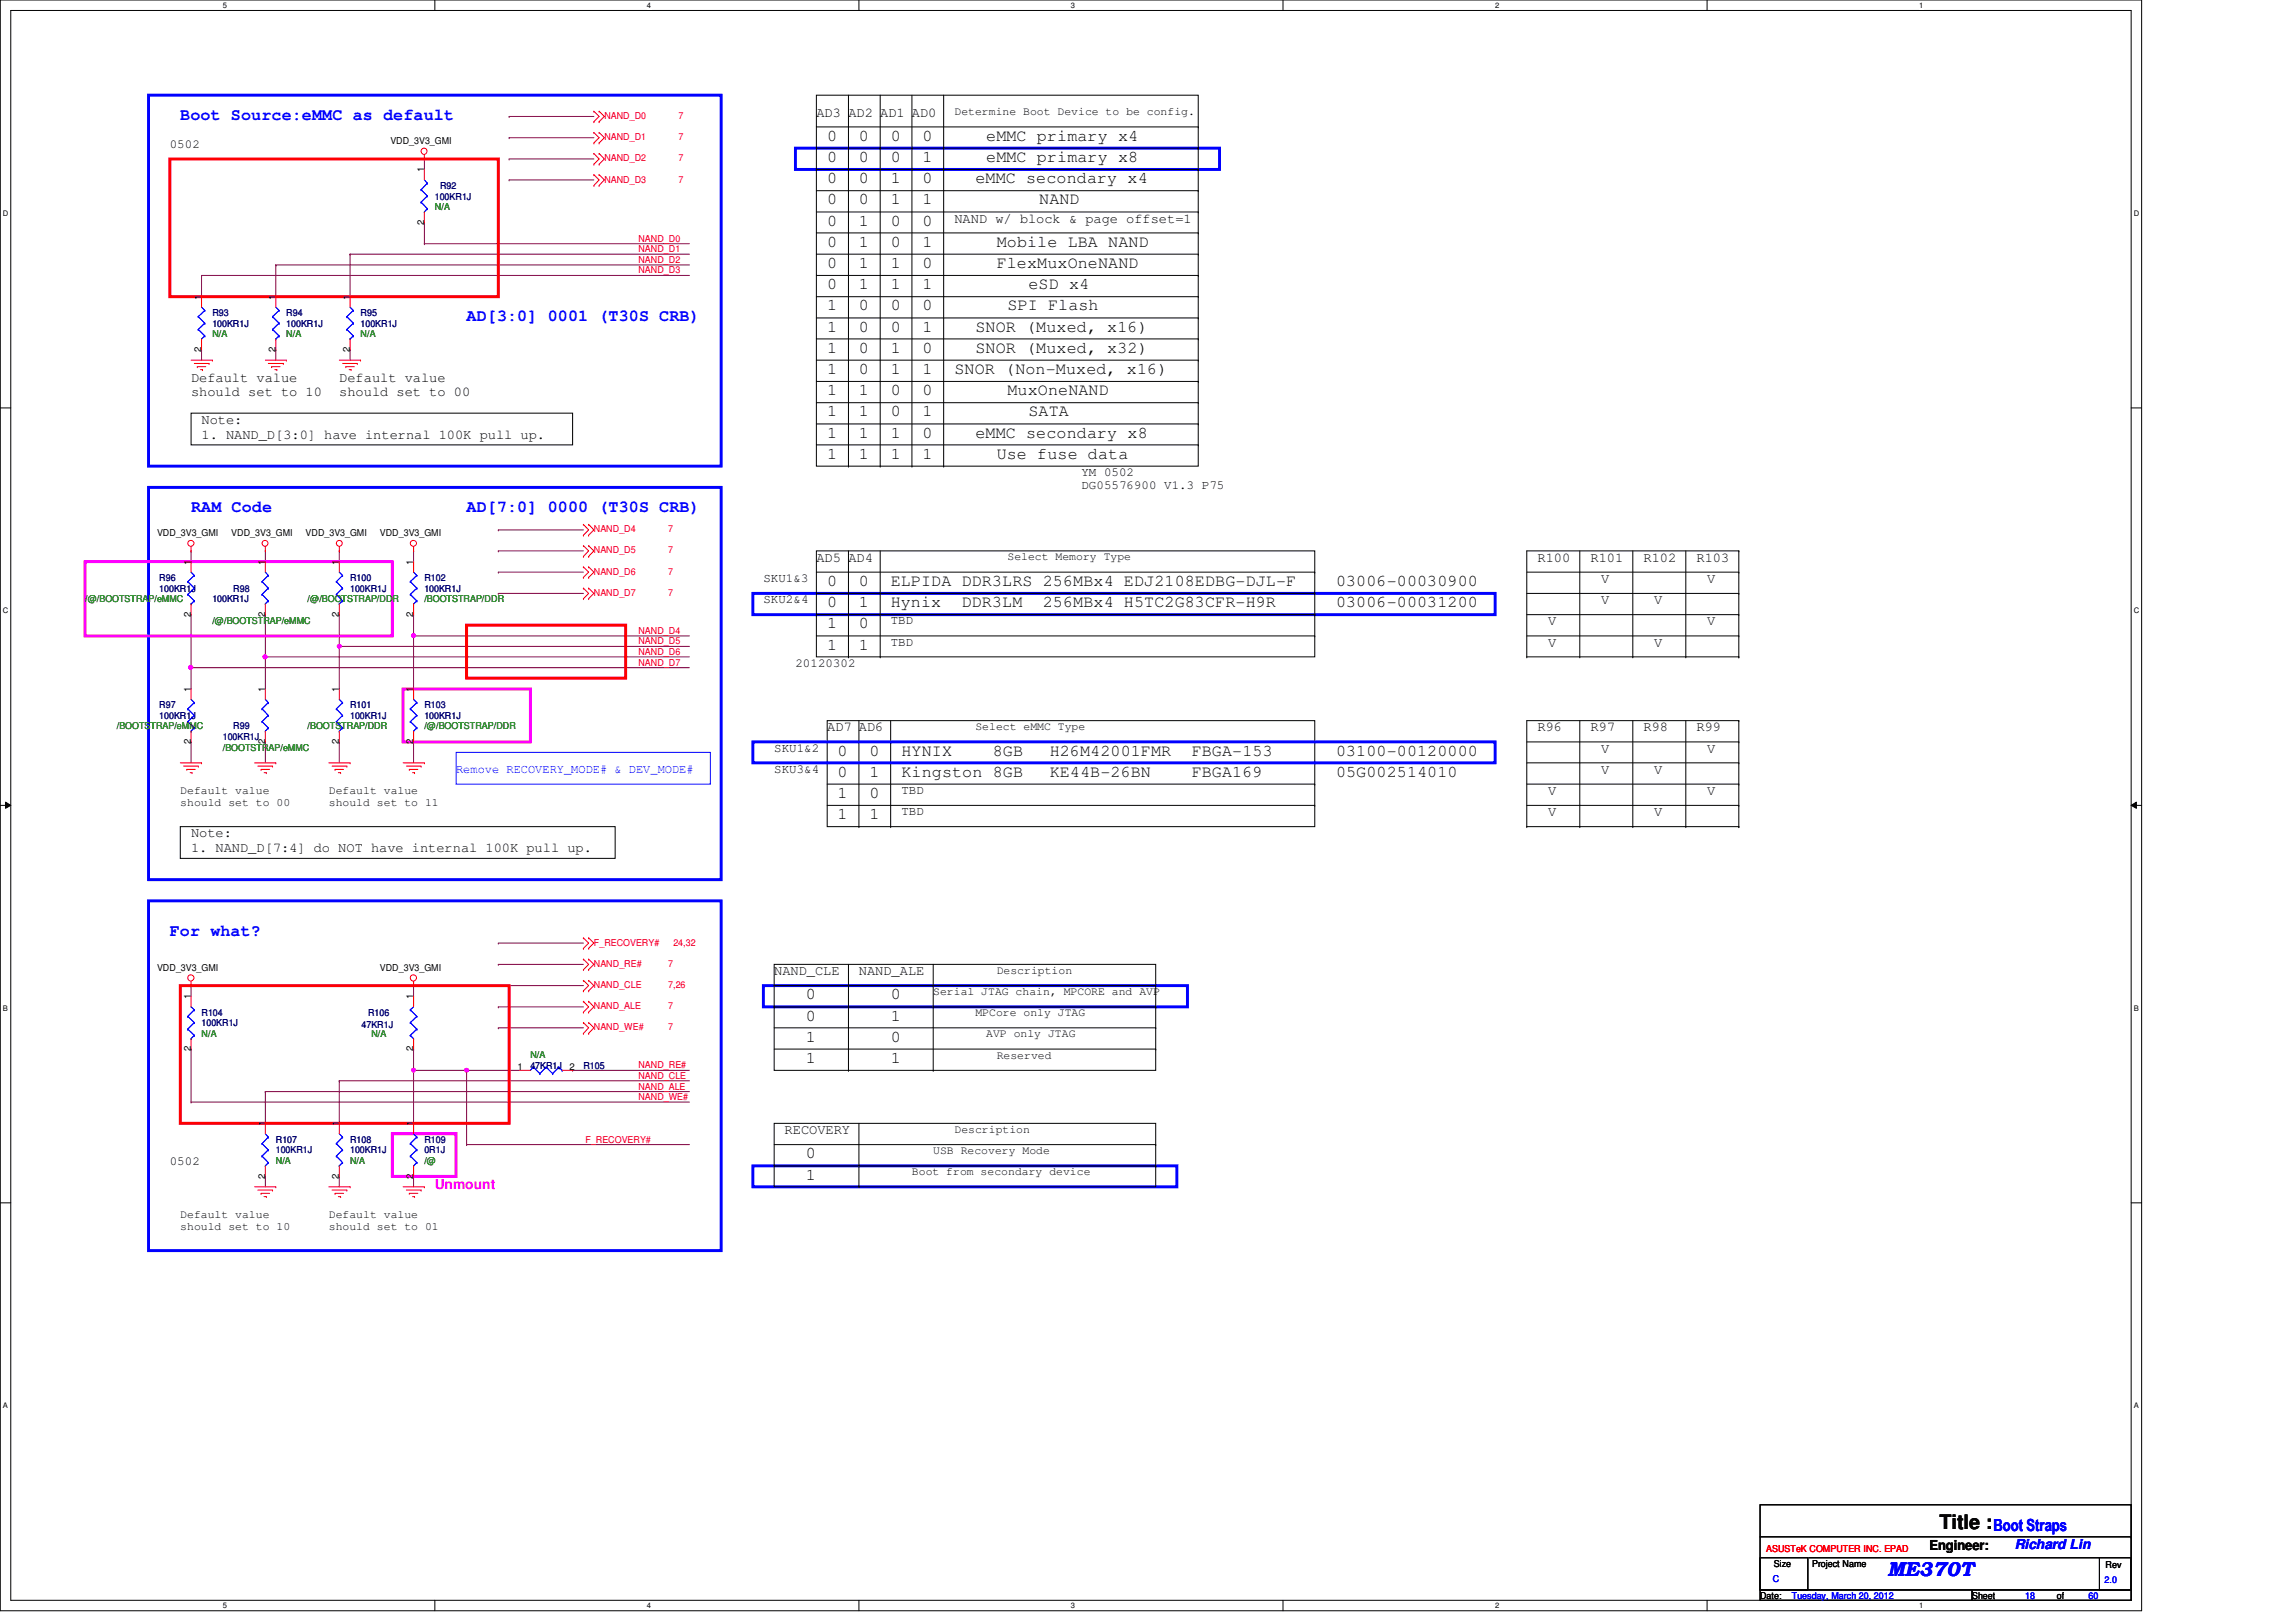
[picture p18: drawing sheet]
<svg xmlns="http://www.w3.org/2000/svg" width="297mm" height="210mm" viewBox="0 0 297 210" stroke-linecap="round" stroke-linejoin="round" font-family="sans-serif">
<defs><g id="words">
<text font-size="2.6" x="250.9" y="197.9">Title :</text>
<text font-size="2.6" fill="#00f" x="244.2" y="204">ME370T</text>
<g font-size="2.2" fill="#00f">
<text x="23.3" y="15.5">Boot Source:eMMC as default</text>
<text x="60.4" y="41.5">AD[3:0] 0001 (T30S CRB)</text>
<text x="24.7" y="66.2">RAM Code</text>
<text x="60.4" y="66.2">AD[7:0] 0000 (T30S CRB)</text>
<text x="22" y="121.1">For what?</text>
<text x="257.9" y="198.2">Boot Straps</text>
</g>
<g font-size="2.2">
<text x="107" y="18.2">0</text>
<text x="107" y="21">0</text>
<text x="107" y="23.7">0</text>
<text x="111.1" y="18.2">0</text>
<text x="111.1" y="21">0</text>
<text x="111.1" y="23.7">0</text>
<text x="115.2" y="18.2">0</text>
<text x="115.2" y="23.7">1</text>
<text x="115.2" y="21">0</text>
<text x="119.3" y="18.2">0</text>
<text x="119.3" y="21">1</text>
<text x="119.3" y="23.7">0</text>
<text x="126.2" y="23.7">eMMC secondary x4</text>
<text x="127.6" y="18.2">eMMC primary x4</text>
<text x="127.6" y="21">eMMC primary x8</text>
<text x="107" y="26.5">0</text>
<text x="107" y="29.2">0</text>
<text x="111.1" y="29.2">1</text>
<text x="111.1" y="26.5">0</text>
<text x="115.2" y="26.5">1</text>
<text x="115.2" y="29.2">0</text>
<text x="119.3" y="26.5">1</text>
<text x="119.3" y="29.2">0</text>
<text x="134.4" y="26.5">NAND</text>
<text x="107" y="31.9">0</text>
<text x="107" y="34.7">0</text>
<text x="111.1" y="31.9">1</text>
<text x="111.1" y="34.7">1</text>
<text x="115.2" y="34.7">1</text>
<text x="115.2" y="31.9">0</text>
<text x="119.3" y="31.9">1</text>
<text x="119.3" y="34.7">0</text>
<text x="128.9" y="31.9">Mobile LBA NAND</text>
<text x="128.9" y="34.7">FlexMuxOneNAND</text>
<text x="107" y="37.4">0</text>
<text x="107" y="40.2">1</text>
<text x="111.1" y="40.2">0</text>
<text x="111.1" y="37.4">1</text>
<text x="115.2" y="40.2">0</text>
<text x="115.2" y="37.4">1</text>
<text x="119.3" y="40.2">0</text>
<text x="119.3" y="37.4">1</text>
<text x="130.3" y="40.2">SPI Flash</text>
<text x="133.1" y="37.4">eSD x4</text>
<text x="107" y="42.9">1</text>
<text x="107" y="45.6">1</text>
<text x="111.1" y="42.9">0</text>
<text x="111.1" y="45.6">0</text>
<text x="115.2" y="45.6">1</text>
<text x="115.2" y="42.9">0</text>
<text x="119.3" y="42.9">1</text>
<text x="119.3" y="45.6">0</text>
<text x="126.2" y="42.9">SNOR (Muxed, x16)</text>
<text x="126.2" y="45.6">SNOR (Muxed, x32)</text>
<text x="107" y="48.4">1</text>
<text x="107" y="51.1">1</text>
<text x="107" y="53.9">1</text>
<text x="111.1" y="51.1">1</text>
<text x="111.1" y="53.9">1</text>
<text x="111.1" y="48.4">0</text>
<text x="115.2" y="48.4">1</text>
<text x="115.2" y="51.1">0</text>
<text x="115.2" y="53.9">0</text>
<text x="119.3" y="53.9">1</text>
<text x="119.3" y="48.4">1</text>
<text x="119.3" y="51.1">0</text>
<text x="123.5" y="48.4">SNOR (Non-Muxed, x16)</text>
<text x="130.3" y="51.1">MuxOneNAND</text>
<text x="133.1" y="53.9">SATA</text>
<text x="107" y="56.6">1</text>
<text x="107" y="59.4">1</text>
<text x="111.1" y="56.6">1</text>
<text x="111.1" y="59.4">1</text>
<text x="115.2" y="56.6">1</text>
<text x="115.2" y="59.4">1</text>
<text x="119.3" y="59.4">1</text>
<text x="119.3" y="56.6">0</text>
<text x="126.2" y="56.6">eMMC secondary x8</text>
<text x="128.9" y="59.4">Use fuse data</text>
<text x="107" y="75.8">0</text>
<text x="111.1" y="75.8">0</text>
<text x="115.2" y="75.8">ELPIDA DDR3LRS 256MBx4 EDJ2108EDBG-DJL-F</text>
<text x="172.8" y="75.8">03006-00030900</text>
<text x="107" y="78.6">0</text>
<text x="107" y="81.3">1</text>
<text x="111.1" y="81.3">0</text>
<text x="111.1" y="78.6">1</text>
<text x="115.2" y="78.6">Hynix</text>
<text x="124.4" y="78.6">DDR3LM</text>
<text x="134.9" y="78.6">256MBx4 H5TC2G83CFR-H9R</text>
<text x="172.8" y="78.6">03006-00031200</text>
<text x="107" y="84.1">1</text>
<text x="111.1" y="84.1">1</text>
<text x="108.4" y="97.8">0</text>
<text x="108.4" y="100.5">0</text>
<text x="112.5" y="100.5">1</text>
<text x="112.5" y="97.8">0</text>
<text x="116.6" y="100.5">Kingston 8GB</text>
<text x="116.6" y="97.8">HYNIX</text>
<text x="128.4" y="97.8">8GB</text>
<text x="135.8" y="97.8">H26M42001FMR</text>
<text x="135.8" y="100.5">KE44B-26BN</text>
<text x="154.2" y="97.8">FBGA-153</text>
<text x="154.2" y="100.5">FBGA169</text>
<text x="172.8" y="100.5">05G002514010</text>
<text x="172.8" y="97.8">03100-00120000</text>
<text x="108.4" y="103.3">1</text>
<text x="108.4" y="106">1</text>
<text x="112.5" y="106">1</text>
<text x="112.5" y="103.3">0</text>
<text x="104.3" y="129.3">0</text>
<text x="115.2" y="129.3">0</text>
<text x="104.3" y="134.8">1</text>
<text x="104.3" y="137.5">1</text>
<text x="104.3" y="132.1">0</text>
<text x="115.2" y="137.5">1</text>
<text x="115.2" y="134.8">0</text>
<text x="115.2" y="132.1">1</text>
<text x="104.3" y="149.9">0</text>
<text x="104.3" y="152.7">1</text>
</g>
<g font-size="1.8">
<text x="105.6" y="15.1">AD3 AD2 AD1</text>
<text x="118" y="15.1">AD0</text>
<text x="123.5" y="28.8">NAND w/ block &amp; page offset=1</text>
<text x="24.7" y="49.4">Default value</text>
<text x="24.7" y="51.3">should set to 10</text>
<text x="43.9" y="49.4">Default value</text>
<text x="43.9" y="51.3">should set to 00</text>
<text x="26.1" y="54.9">Note:</text>
<text x="26.1" y="56.8">1. NAND_D[3:0] have internal 100K pull up.</text>
<text x="105.6" y="72.7">AD5 AD4</text>
<text x="198.9" y="72.7">R100</text>
<text x="205.8" y="72.7">R101</text>
<text x="207.1" y="75.4">V</text>
<text x="212.6" y="72.7">R102</text>
<text x="219.5" y="72.7">R103</text>
<text x="220.8" y="75.4">V</text>
<text x="200.3" y="80.9">V</text>
<text x="200.3" y="83.7">V</text>
<text x="207.1" y="78.2">V</text>
<text x="214" y="83.7">V</text>
<text x="214" y="78.2">V</text>
<text x="220.8" y="80.9">V</text>
<text x="107" y="94.7">AD7 AD6</text>
<text x="198.9" y="94.7">R96</text>
<text x="205.8" y="94.7">R97</text>
<text x="212.6" y="94.7">R98</text>
<text x="219.5" y="94.7">R99</text>
<text x="207.1" y="97.4">V</text>
<text x="207.1" y="100.1">V</text>
<text x="214" y="100.1">V</text>
<text x="220.8" y="97.4">V</text>
<text x="200.3" y="102.9">V</text>
<text x="200.3" y="105.6">V</text>
<text x="214" y="105.6">V</text>
<text x="220.8" y="102.9">V</text>
<text x="24.7" y="108.4">Note:</text>
<text x="24.7" y="110.3">1. NAND_D[7:4] do NOT have internal 100K pull up.</text>
<text x="100.2" y="126.2">NAND_CLE</text>
<text x="111.1" y="126.2">NAND_ALE</text>
<text x="101.5" y="146.8">RECOVERY</text>
<text x="249.6" y="200.5">Engineer:</text>
</g>
<text font-size="1.8" fill="#f0f" x="56.3" y="153.9">Unmount</text>
<text font-size="1.8" fill="#00f" x="260.6" y="200.5">Richard Lin</text>
<g font-size="1.6">
<text x="22" y="19.1">0502</text>
<text x="139.9" y="61.6">YM 0502</text>
<text x="139.9" y="63.3">DG05576900 V1.3 P75</text>
<text x="98.8" y="75.3">SKU1&amp;3</text>
<text x="98.8" y="78.1">SKU2&amp;4</text>
<text x="115.2" y="80.8">TBD</text>
<text x="115.2" y="83.6">TBD</text>
<text x="102.9" y="86.3">20120302</text>
<text x="100.2" y="97.3">SKU1&amp;2</text>
<text x="100.2" y="100">SKU3&amp;4</text>
<text x="116.6" y="102.7">TBD</text>
<text x="116.6" y="105.5">TBD</text>
<text x="22" y="150.7">0502</text>
</g>
<text font-size="1.6" fill="#00f" x="59" y="100">Remove RECOVERY_MODE# &amp; DEV_MODE#</text>
<g font-size="1.5">
<text x="123.5" y="14.9">Determine Boot Device to be config.</text>
<text x="130.3" y="72.5">Select Memory Type</text>
<text x="126.2" y="94.5">Select eMMC Type</text>
<text x="23.3" y="102.7">Default value</text>
<text x="23.3" y="104.4">should set to 00</text>
<text x="42.5" y="102.7">Default value</text>
<text x="42.5" y="104.4">should set to 11</text>
<text x="120.7" y="128.8">Serial JTAG chain, MPCORE and AVP</text>
<text x="126.2" y="131.5">MPCore only JTAG</text>
<text x="128.9" y="126">Description</text>
<text x="127.6" y="134.2">AVP only JTAG</text>
<text x="128.9" y="137">Reserved</text>
<text x="120.7" y="149.4">USB Recovery Mode</text>
<text x="123.5" y="146.6">Description</text>
<text x="118" y="152.1">Boot from secondary device</text>
<text x="23.3" y="157.6">Default value</text>
<text x="23.3" y="159.2">should set to 10</text>
<text x="42.5" y="157.6">Default value</text>
<text x="42.5" y="159.2">should set to 01</text>
</g>
<g font-size="1.2" fill="#f00">
<text x="78.2" y="15.4">NAND_D0</text>
<text x="87.8" y="15.4">7</text>
<text x="78.2" y="18.1">NAND_D1</text>
<text x="78.2" y="20.9">NAND_D2</text>
<text x="78.2" y="23.6">NAND_D3</text>
<text x="87.8" y="18.1">7</text>
<text x="87.8" y="20.9">7</text>
<text x="87.8" y="23.6">7</text>
<text x="82.6" y="31.3">NAND_D0</text>
<text x="82.6" y="32.6">NAND_D1</text>
<text x="82.6" y="34">NAND_D2</text>
<text x="82.6" y="35.4">NAND_D3</text>
<text x="76.8" y="68.9">NAND_D4</text>
<text x="76.8" y="71.6">NAND_D5</text>
<text x="86.4" y="68.9">7</text>
<text x="86.4" y="71.6">7</text>
<text x="76.8" y="74.4">NAND_D6</text>
<text x="76.8" y="77.1">NAND_D7</text>
<text x="86.4" y="74.4">7</text>
<text x="86.4" y="77.1">7</text>
<text x="82.6" y="82">NAND_D4</text>
<text x="82.6" y="83.4">NAND_D5</text>
<text x="82.6" y="84.8">NAND_D6</text>
<text x="82.6" y="86.1">NAND_D7</text>
<text x="76.8" y="122.4">F_RECOVERY#</text>
<text x="76.8" y="125.1">NAND_RE#</text>
<text x="86.4" y="125.1">7</text>
<text x="87.1" y="122.4">24,32</text>
<text x="76.8" y="127.8">NAND_CLE</text>
<text x="76.8" y="130.6">NAND_ALE</text>
<text x="86.4" y="130.6">7</text>
<text x="86.4" y="127.8">7,26</text>
<text x="76.8" y="133.3">NAND_WE#</text>
<text x="86.4" y="133.3">7</text>
<text x="82.6" y="138.3">NAND_RE#</text>
<text x="82.6" y="139.6">NAND_CLE</text>
<text x="82.6" y="141">NAND_ALE</text>
<text x="82.6" y="142.4">NAND_WE#</text>
<text x="75.7" y="147.9">F_RECOVERY#</text>
<text x="228.5" y="200.8">ASUSTeK COMPUTER INC. EPAD</text>
</g>
<g font-size="1.2">
<text x="50.5" y="18.7">VDD_3V3_GMI</text>
<text x="54.9" y="22.3" transform="rotate(-90 54.9 22.3)">1</text>
<text x="54.9" y="29.1" transform="rotate(-90 54.9 29.1)">2</text>
<text x="26" y="38.8" transform="rotate(-90 26 38.8)">1</text>
<text x="35.6" y="38.8" transform="rotate(-90 35.6 38.8)">1</text>
<text x="45.3" y="38.8" transform="rotate(-90 45.3 38.8)">1</text>
<text x="26" y="45.5" transform="rotate(-90 26 45.5)">2</text>
<text x="35.6" y="45.5" transform="rotate(-90 35.6 45.5)">2</text>
<text x="45.3" y="45.5" transform="rotate(-90 45.3 45.5)">2</text>
<text x="20.3" y="69.4">VDD_3V3_GMI</text>
<text x="29.9" y="69.4">VDD_3V3_GMI</text>
<text x="39.5" y="69.4">VDD_3V3_GMI</text>
<text x="49.1" y="69.4">VDD_3V3_GMI</text>
<text x="24.7" y="73.1" transform="rotate(-90 24.7 73.1)">1</text>
<text x="34.3" y="73.1" transform="rotate(-90 34.3 73.1)">1</text>
<text x="43.9" y="73.1" transform="rotate(-90 43.9 73.1)">1</text>
<text x="53.5" y="73.1" transform="rotate(-90 53.5 73.1)">1</text>
<text x="24.7" y="79.8" transform="rotate(-90 24.7 79.8)">2</text>
<text x="34.3" y="79.8" transform="rotate(-90 34.3 79.8)">2</text>
<text x="43.9" y="79.8" transform="rotate(-90 43.9 79.8)">2</text>
<text x="53.5" y="79.8" transform="rotate(-90 53.5 79.8)">2</text>
<text x="24.7" y="89.5" transform="rotate(-90 24.7 89.5)">1</text>
<text x="34.3" y="89.5" transform="rotate(-90 34.3 89.5)">1</text>
<text x="43.9" y="89.5" transform="rotate(-90 43.9 89.5)">1</text>
<text x="53.5" y="89.5" transform="rotate(-90 53.5 89.5)">1</text>
<text x="24.7" y="96.3" transform="rotate(-90 24.7 96.3)">2</text>
<text x="34.3" y="96.3" transform="rotate(-90 34.3 96.3)">2</text>
<text x="43.9" y="96.3" transform="rotate(-90 43.9 96.3)">2</text>
<text x="53.5" y="96.3" transform="rotate(-90 53.5 96.3)">2</text>
<text x="20.3" y="125.7">VDD_3V3_GMI</text>
<text x="49.1" y="125.7">VDD_3V3_GMI</text>
<text x="24.7" y="129.3" transform="rotate(-90 24.7 129.3)">1</text>
<text x="53.5" y="129.3" transform="rotate(-90 53.5 129.3)">1</text>
<text x="24.7" y="136.1" transform="rotate(-90 24.7 136.1)">2</text>
<text x="53.5" y="136.1" transform="rotate(-90 53.5 136.1)">2</text>
<text x="67" y="138.5">1</text>
<text x="73.7" y="138.5">2</text>
<text x="34.3" y="145.8" transform="rotate(-90 34.3 145.8)">1</text>
<text x="43.9" y="145.8" transform="rotate(-90 43.9 145.8)">1</text>
<text x="53.5" y="145.8" transform="rotate(-90 53.5 145.8)">1</text>
<text x="34.3" y="152.5" transform="rotate(-90 34.3 152.5)">2</text>
<text x="43.9" y="152.5" transform="rotate(-90 43.9 152.5)">2</text>
<text x="53.5" y="152.5" transform="rotate(-90 53.5 152.5)">2</text>
<text x="229.5" y="202.7">Size</text>
<text x="234.4" y="202.7">Project Name</text>
<text x="272.4" y="202.9">Rev</text>
<text x="227.7" y="206.9">Date:</text>
<text x="255.1" y="206.9">Sheet</text>
<text x="266.1" y="206.9">of</text>
</g>
<g font-size="1.2" fill="#000080">
<text x="56.3" y="25.8">100KR1J</text>
<text x="56.9" y="24.4">R92</text>
<text x="27.5" y="40.9">R93</text>
<text x="37" y="40.9">R94</text>
<text x="46.6" y="40.9">R95</text>
<text x="27.5" y="42.3">100KR1J</text>
<text x="37" y="42.3">100KR1J</text>
<text x="46.6" y="42.3">100KR1J</text>
<text x="20.6" y="75.2">R96</text>
<text x="20.6" y="76.6">100KR1J</text>
<text x="27.5" y="77.9">100KR1J</text>
<text x="30.2" y="76.6">R98</text>
<text x="45.3" y="75.2">R100</text>
<text x="45.3" y="76.6">100KR1J</text>
<text x="54.9" y="75.2">R102</text>
<text x="54.9" y="76.6">100KR1J</text>
<text x="20.6" y="91.7">R97</text>
<text x="20.6" y="93">100KR1J</text>
<text x="28.8" y="95.8">100KR1J</text>
<text x="30.2" y="94.4">R99</text>
<text x="45.3" y="91.7">R101</text>
<text x="45.3" y="93">100KR1J</text>
<text x="54.9" y="91.7">R103</text>
<text x="54.9" y="93">100KR1J</text>
<text x="26.1" y="131.4">R104</text>
<text x="47.6" y="131.4">R106</text>
<text x="26.1" y="132.8">100KR1J</text>
<text x="46.8" y="133.1">47KR1J</text>
<text x="68.6" y="138.3">47KR1J</text>
<text x="75.5" y="138.3">R105</text>
<text x="35.7" y="147.9">R107</text>
<text x="35.7" y="149.3">100KR1J</text>
<text x="45.3" y="147.9">R108</text>
<text x="45.3" y="149.3">100KR1J</text>
<text x="54.9" y="147.9">R109</text>
<text x="54.9" y="149.3">0R1J</text>
</g>
<g font-size="1.2" fill="#008000">
<text x="56.3" y="27.2">N/A</text>
<text x="27.5" y="43.6">N/A</text>
<text x="37" y="43.6">N/A</text>
<text x="46.6" y="43.6">N/A</text>
<text x="11" y="77.9">/@/BOOTSTRAP/eMMC</text>
<text x="39.8" y="77.9">/@/BOOTSTRAP/DDR</text>
<text x="54.9" y="77.9">/BOOTSTRAP/DDR</text>
<text x="27.5" y="80.7">/@/BOOTSTRAP/eMMC</text>
<text x="15.1" y="94.4">/BOOTSTRAP/eMMC</text>
<text x="39.8" y="94.4">/BOOTSTRAP/DDR</text>
<text x="54.9" y="94.4">/@/BOOTSTRAP/DDR</text>
<text x="28.8" y="97.2">/BOOTSTRAP/eMMC</text>
<text x="26.1" y="134.2">N/A</text>
<text x="48" y="134.2">N/A</text>
<text x="68.6" y="136.9">N/A</text>
<text x="35.7" y="150.6">N/A</text>
<text x="45.3" y="150.6">N/A</text>
<text x="54.9" y="150.6">/@</text>
</g>
<g font-size="1.2" fill="#00f">
<text x="229.4" y="204.7">C</text>
<text x="231.8" y="206.9">Tuesday, March 20, 2012</text>
<text x="262" y="206.9">18</text>
<text x="270.2" y="206.9">60</text>
<text x="272.3" y="204.8">2.0</text>
</g>
<g font-size="1">
<text x="28.8" y="1">5</text>
<text x="83.7" y="1">4</text>
<text x="138.6" y="1">3</text>
<text x="193.4" y="1">2</text>
<text x="248.3" y="1">1</text>
<text x=".4" y="27.9">D</text>
<text x="276.1" y="27.9">D</text>
<text x=".4" y="79.4">C</text>
<text x="276.1" y="79.4">C</text>
<text x=".4" y="130.8">B</text>
<text x="276.1" y="130.8">B</text>
<text x=".4" y="182.2">A</text>
<text x="276.1" y="182.2">A</text>
<text x="28.8" y="208.1">5</text>
<text x="83.7" y="208.1">4</text>
<text x="138.6" y="208.1">3</text>
<text x="193.4" y="208.1">2</text>
<text x="248.3" y="208.1">1</text>
</g>
</g></defs>
<path d="M0 0h277.1v208.4h-277.1zM1.4 1.4h274.3v205.7h-274.3z" fill="none" stroke="#000" stroke-width=".13"/>
<g fill="#fff">
<path d="M28.8 .1h.6v1.1h-.6z"/>
<path d="M28.8 207.2h.6v1.1h-.6z"/>
</g>
<path d="M56.3 0v1.4M56.3 207.1v1.3" fill="none" stroke="#000" stroke-width=".13"/>
<g fill="#fff">
<path d="M83.7 .1h.5v1.1h-.5z"/>
<path d="M83.7 207.2h.5v1.1h-.5z"/>
</g>
<path d="M111.1 0v1.4M111.1 207.1v1.3" fill="none" stroke="#000" stroke-width=".13"/>
<g fill="#fff">
<path d="M138.6 .1h.5v1.1h-.5z"/>
<path d="M138.6 207.2h.5v1.1h-.5z"/>
</g>
<path d="M166 0v1.4M166 207.1v1.3" fill="none" stroke="#000" stroke-width=".13"/>
<g fill="#fff">
<path d="M193.4 .1h.6v1.1h-.6z"/>
<path d="M193.4 207.2h.6v1.1h-.6z"/>
</g>
<path d="M220.8 0v1.4M220.8 207.1v1.3" fill="none" stroke="#000" stroke-width=".13"/>
<g fill="#fff">
<path d="M248.3 .1h.5v1.1h-.5z"/>
<path d="M248.3 207.2h.5v1.1h-.5z"/>
<path d="M.4 27.1h.7v1.1h-.7z"/>
<path d="M276.1 27.1h.7v1.1h-.7z"/>
<path d="M.4 78.5h.7v1.1h-.7z"/>
<path d="M276.1 78.5h.7v1.1h-.7z"/>
</g>
<path d="M0 52.8h1.4M275.7 52.8h1.4" fill="none" stroke="#000" stroke-width=".13"/>
<g fill="#fff">
<path d="M.4 129.9h.6v1.1h-.6z"/>
<path d="M276.1 129.9h.6v1.1h-.6z"/>
</g>
<path d="M0 104.2h1.4M.7 103.8l.7 .4-.7 .4zM275.7 104.2l.7-.4v.8zM275.7 104.2h1.4" fill="none" stroke="#000" stroke-width=".13"/>
<path d="M.7 103.8l.7 .4-.7 .4zM275.7 104.2l.7-.4v.8z" fill="#000"/>
<g fill="#fff">
<path d="M.4 181.4h.6v1.1h-.6z"/>
<path d="M276.1 181.4h.6v1.1h-.6z"/>
</g>
<path d="M0 155.7h1.4M275.7 155.7h1.4" fill="none" stroke="#000" stroke-width=".13"/>
<g fill="none" stroke="#800040" stroke-width=".13">
<path d="M26.1 35.6h.1M26.1 35.6v2.8M35.7 45.3h.1M35.7 45.3v1.3M24.7 79.5h.1M24.7 79.5v9.7M34.3 79.5h.1M34.3 79.5v9.7M43.9 79.5h.1M43.9 79.5v9.7M53.5 79.5h.1M53.5 79.5v2.8"/>
<path d="M64.5 68.6h.1M64.5 68.6h11M24.7 86.4h.1M34.3 96h.1M34.3 85h.1M34.3 96v2.7M43.9 83.7h.1M64.5 130.3h.1M64.5 130.3h11"/>
</g>
<circle cx="43.9" cy="83.6" r=".25" fill="#f0f"/>
<circle cx="43.9" cy="83.6" r=".25" fill="none" stroke="#f0f" stroke-width=".13"/>
<path d="M53.5 82.3h.1M53.5 82.3h35.7" fill="none" stroke="#800040" stroke-width=".13"/>
<circle cx="53.5" cy="82.3" r=".26" fill="#f0f"/>
<circle cx="53.5" cy="82.3" r=".26" fill="none" stroke="#f0f" stroke-width=".13"/>
<path d="M24.7 71.3h.1M24.7 71.3v1.4M34.3 71.3h.1M34.3 71.3v1.4M34.3 85h.1M34.3 85h54.9M43.9 96h.1M43.9 83.7h.1M43.9 96v2.7M43.9 83.7h45.3M53.5 82.3h.1M53.5 82.3v6.9" fill="none" stroke="#800040" stroke-width=".13"/>
<circle cx="34.3" cy="85" r=".26" fill="#f0f"/>
<circle cx="34.3" cy="85" r=".26" fill="none" stroke="#f0f" stroke-width=".13"/>
<path d="M43.9 71.3h.1M43.9 71.3v1.4M53.5 71.3h.1M53.5 71.3v1.4M24.7 96h.1M24.7 86.4h.1M24.7 96v2.7M24.7 86.4h64.5M53.5 96h.1M53.5 96v2.7" fill="none" stroke="#800040" stroke-width=".13"/>
<circle cx="24.7" cy="86.4" r=".26" fill="#f0f"/>
<circle cx="24.7" cy="86.4" r=".26" fill="none" stroke="#f0f" stroke-width=".13"/>
<g fill="none" stroke="#800040" stroke-width=".13">
<path d="M35.7 34.3h.1M35.7 34.3v4.1M54.9 28.8h.1M54.9 28.8v2.7M64.5 71.3h.1M64.5 71.3h11M24.7 135.8h.1M24.7 127.6h.1M24.7 127.6v1.3M24.7 135.8v6.8M43.9 139.9h.1M43.9 139.9v5.5"/>
<path d="M43.9 139.9h45.3M53.5 135.8h.1M53.5 138.5h.1M53.5 127.6h.1M53.5 127.6v1.3M53.5 135.8v9.6M60.4 138.5h.1M60.4 138.5h6.8M64.5 133h.1M64.5 133h11M74.1 138.5h.1M74.1 138.5h15.1"/>
<path d="M34.3 152.2h.1M34.3 141.3h.1M34.3 141.3v4.1M34.3 152.2v1.4M34.3 141.3h54.9M43.9 152.2h.1M43.9 152.2v1.4"/>
</g>
<circle cx="60.4" cy="138.5" r=".25" fill="#f0f"/>
<circle cx="60.4" cy="138.5" r=".25" fill="none" stroke="#f0f" stroke-width=".13"/>
<path d="M53.5 138.5h.1M53.5 138.5h6.9M60.4 138.5h.1M60.4 138.5v9.6M64.5 122h.1M64.5 122h11M24.7 142.6h.1M24.7 142.6h64.5M53.5 152.2h.1M53.5 152.2v1.4M60.4 148.1h.1M60.4 148.1h28.8" fill="none" stroke="#800040" stroke-width=".13"/>
<circle cx="53.5" cy="138.5" r=".25" fill="#f0f"/>
<circle cx="53.5" cy="138.5" r=".25" fill="none" stroke="#f0f" stroke-width=".13"/>
<g fill="none" stroke="#800040" stroke-width=".13">
<path d="M65.9 15.1h.1M65.9 17.8h.1M65.9 15.1h10.9M65.9 17.8h10.9M26.1 35.6h.1M26.1 35.6h63.1M35.7 34.3h.1M35.7 34.3h53.5M45.3 32.9h.1M45.3 32.9v5.5M45.3 32.9h43.9M54.9 31.5h.1"/>
<path d="M54.9 20.6h.1M54.9 31.5h34.3M54.9 20.6v1.3M65.9 20.6h.1M65.9 23.3h.1M65.9 20.6h10.9M65.9 23.3h10.9M26.1 45.3h.1M26.1 45.3v1.3M45.3 45.3h.1M45.3 45.3v1.3M64.5 74h.1"/>
<path d="M64.5 76.8h.1M64.5 74h11M64.5 76.8h11M64.5 124.8h.1M64.5 127.6h.1M64.5 124.8h11M64.5 127.6h11"/>
</g>
<g fill="none" stroke="#f00" stroke-width=".13">
<path d="M76.8 15.7h.1M76.8 14.4h.1M76.8 18.5h.1M76.8 17.1h.1M76.8 19.9h.1M76.8 14.4l.7 .7-.7 .6M76.8 17.1l.7 .7-.7 .7M76.8 19.9l.7 .7-.7 .7M77.5 15.7h.1M77.5 14.4h.1M77.5 18.5h.1M77.5 17.1h.1"/>
<path d="M77.5 19.9h.1M77.5 14.4l.7 .7-.7 .6M77.5 17.1l.7 .7-.7 .7M77.5 19.9l.7 .7-.7 .7M26.1 38.4v1.4M35.7 38.4v1.4M45.3 38.4v1.4M54.9 20.6h.1M54.9 20v.6M54.9 21.9v1.4M54.9 27.4v1.4M76.8 21.3h.1"/>
<path d="M76.8 24h.1M76.8 22.6h.1M76.8 22.6l.7 .7-.7 .7M77.5 21.3h.1M77.5 24h.1M77.5 22.6h.1M77.5 22.6l.7 .7-.7 .7M24.7 46.6h2.8M25.1 47h1.9M25.5 47.5h.1M25.5 47.5h1.1M25.9 47.8h.3"/>
<path d="M26.1 43.9v1.4M26.2 47.8h.1M27 47h.1M27.5 46.6h.1M34.3 46.6h2.7M34.7 47h2M35.1 47.5h.1M35.1 47.5h1.1M35.6 47.8h.2M35.7 43.9v1.4M35.8 47.8h.1M36.7 47h.1"/>
<path d="M37 46.6h.1M43.9 46.6h2.7M44.3 47h1.9M44.7 47.5h.1M44.7 47.5h1.1M45.2 47.8h.2M45.3 43.9v1.4M45.4 47.8h.1M46.2 47h.1M46.6 46.6h.1M24.7 71.3h.1M24.7 70.7v.6"/>
<path d="M24.7 72.7v1.3M24.7 78.1v1.4M34.3 71.3h.1M34.3 70.7v.6M34.3 72.7v1.3M34.3 78.1v1.4M43.9 71.3h.1M43.9 70.7v.6M43.9 72.7v1.3M43.9 78.1v1.4M53.5 71.3h.1M53.5 70.7v.6"/>
<path d="M53.5 72.7v1.3M53.5 78.1v1.4M75.5 69.3h.1M75.5 67.9h.1M75.5 72h.1M75.5 70.6h.1M75.5 74.7h.1M75.5 73.4h.1M75.5 77.5h.1M75.5 76.1h.1M75.5 67.9l.7 .7-.7 .7M75.5 70.6l.7 .7-.7 .7"/>
<path d="M75.5 73.4l.7 .6-.7 .7M75.5 76.1l.7 .7-.7 .7M76.2 69.3h.1M76.2 67.9h.1M76.2 72h.1M76.2 70.6h.1M76.2 74.7h.1M76.2 73.4h.1M76.2 77.5h.1M76.2 76.1h.1M76.2 67.9l.6 .7-.6 .7M76.2 70.6l.6 .7-.6 .7"/>
<path d="M76.2 73.4l.6 .6-.6 .7M76.2 76.1l.6 .7-.6 .7M23.3 98.7h2.8M23.7 99.1h2M24.2 99.6h.1M24.2 99.6h1.1M24.6 100h.2M24.7 89.2v1.3M24.7 94.6v1.4M24.8 100h.1M25.7 99.1h.1M26.1 98.7h.1"/>
<path d="M32.9 98.7h2.8M33.4 99.1h1.9M33.8 99.6h.1M33.8 99.6h1.1M34.2 100h.3M34.3 89.2v1.3M34.3 94.6v1.4M34.5 100h.1M35.3 99.1h.1M35.7 98.7h.1M42.5 98.7h2.8M43 99.1h1.9"/>
<path d="M43.3 99.6h.1M43.3 99.6h1.1M43.8 100h.3M43.9 89.2v1.3M43.9 94.6v1.4M44.1 100h.1M44.9 99.1h.1M45.3 98.7h.1M52.2 98.7h2.7M52.6 99.1h1.9M53 99.6h.1M53 99.6h1.1"/>
<path d="M53.4 100h.2M53.5 89.2v1.3M53.5 94.6v1.4M53.6 100h.1M54.5 99.1h.1M54.9 98.7h.1M24.7 127.6h.1M24.7 127v.6M24.7 128.9v1.4M24.7 134.4v1.4M53.5 127.6h.1M53.5 127v.6"/>
<path d="M53.5 128.9v1.4M53.5 134.4v1.4M67.2 138.5h1.4M72.7 138.5h1.4M75.5 122.7h.1M75.5 121.4h.1M75.5 125.5h.1M75.5 124.1h.1M75.5 128.2h.1M75.5 126.9h.1M75.5 131h.1M75.5 129.6h.1"/>
<path d="M75.5 133.7h.1M75.5 132.3h.1M75.5 121.4l.7 .6-.7 .7M75.5 124.1l.7 .7-.7 .7M75.5 126.9l.7 .7-.7 .6M75.5 129.6l.7 .7-.7 .7M75.5 132.3l.7 .7-.7 .7M76.2 122.7h.1M76.2 121.4h.1M76.2 125.5h.1M76.2 124.1h.1M76.2 128.2h.1"/>
<path d="M76.2 126.9h.1M76.2 131h.1M76.2 129.6h.1M76.2 133.7h.1M76.2 132.3h.1M76.2 121.4l.6 .6-.6 .7M76.2 124.1l.6 .7-.6 .7M76.2 126.9l.6 .7-.6 .6M76.2 129.6l.6 .7-.6 .7M76.2 132.3l.6 .7-.6 .7M32.9 153.6h2.8M33.4 154h1.9"/>
<path d="M33.8 154.4h.1M33.8 154.4h1.1M34.2 154.9h.3M34.3 145.4v1.3M34.3 150.9v1.3M34.5 154.9h.1M35.3 154h.1M35.7 153.6h.1M42.5 153.6h2.8M43 154h1.9M43.3 154.4h.1M43.3 154.4h1.1"/>
<path d="M43.8 154.9h.3M43.9 145.4v1.3M43.9 150.9v1.3M44.1 154.9h.1M44.9 154h.1M45.3 153.6h.1M52.2 153.6h2.7M52.6 154h1.9M53 154.4h.1M53 154.4h1.1M53.4 154.9h.2M53.5 145.4v1.3"/>
<path d="M53.5 150.9v1.3M53.6 154.9h.1M54.5 154h.1M54.9 153.6h.1"/>
<circle cx="54.9" cy="19.6" r=".39"/>
<circle cx="24.7" cy="70.3" r=".39"/>
<circle cx="34.3" cy="70.3" r=".38"/>
<circle cx="43.9" cy="70.3" r=".38"/>
<circle cx="53.5" cy="70.3" r=".39"/>
<circle cx="24.7" cy="126.6" r=".4"/>
<circle cx="53.5" cy="126.6" r=".4"/>
</g>
<g fill="none" stroke="#000" stroke-width=".13">
<path d="M105.6 12.3h49.4v48h-49.4zM105.6 16.4h49.4M105.6 19.2h49.4M109.8 12.3v48M113.9 12.3v48M118 12.3v48M122.1 12.3v48M155 16.4h.1M155 19.2h.1M105.6 21.9h49.4M105.6 24.7h49.4M105.6 27.4h49.4"/>
<path d="M105.6 30.1h49.4M105.6 32.9h49.4M105.6 35.6h49.4M105.6 38.4h49.4M155 21.9h.1M155 24.7h.1M155 27.4h.1M155 30.1h.1M155 32.9h.1M155 35.6h.1M155 38.4h.1M24.7 53.5h49.4v4.1h-49.4z"/>
<path d="M105.6 43.9h49.4M105.6 46.6h49.4M105.6 49.4h49.4M105.6 52.1h49.4M105.6 54.9h49.4M105.6 57.6h49.4M105.6 41.1h49.4M155 43.9h.1M155 46.6h.1M155 49.4h.1M155 52.1h.1M155 54.9h.1"/>
<path d="M155 57.6h.1M155 41.1h.1M105.6 71.3h64.5v13.7h-64.5zM105.6 79.5h64.5M105.6 74h64.5M105.6 76.8h64.5M109.8 60.3h.1M109.8 71.3v13.7M113.9 60.3h.1M113.9 71.3v13.7M118 60.3h.1M122.1 60.3h.1"/>
<path d="M170.1 79.5h.1M170.1 74h.1M170.1 76.8h.1M197.5 79.5h27.5M197.5 74h27.5M197.5 76.8h27.5M204.4 71.3v13.7M211.2 71.3v13.7M218.1 71.3v13.7M225 76.8h.1M225 74h.1M225 71.3h.1"/>
<path d="M225 79.5h.1M225 71.3h-27.5v13.7M225 71.3v13.7M105.6 82.3h64.5M107 93.3h63.1v13.7h-63.1zM107 96h63.1M107 98.7h63.1M109.8 85h.1M111.1 93.3v13.7M113.9 85h.1M115.2 93.3v13.7M170.1 82.3h.1"/>
<path d="M170.1 96h.1M170.1 98.7h.1M197.5 85h.1M197.5 82.3h27.5M197.5 96h27.5M197.5 98.7h27.5M197.5 85h27.5M204.4 85h.1M204.4 93.3v13.7M211.2 85h.1M211.2 93.3v13.7M218.1 85h.1"/>
<path d="M218.1 93.3v13.7M225 85h.1M225 82.3h.1M225 96h.1M225 93.3h.1M225 98.7h.1M225 93.3h-27.5v13.7M225 93.3v13.7M23.3 107h56.3v4.1h-56.3zM107 101.5h63.1M107 104.2h63.1M111.1 107h.1"/>
<path d="M115.2 107h.1M170.1 101.5h.1M170.1 104.2h.1M197.5 107h.1M197.5 101.5h27.5M197.5 104.2h27.5M197.5 107h27.5M204.4 107h.1M211.2 107h.1M218.1 107h.1M225 107h.1M225 101.5h.1"/>
<path d="M225 104.2h.1M100.2 124.8h49.3v13.7h-49.3zM100.2 133h49.3M100.2 135.8h49.3M100.2 127.6h49.3M100.2 130.3h49.3M109.8 138.5h.1M109.8 124.8v13.7M120.7 138.5h.1M120.7 124.8v13.7M149.5 133h.1M149.5 135.8h.1"/>
<path d="M149.5 127.6h.1M149.5 130.3h.1M100.2 145.4h49.3v8.2h-49.3zM100.2 148.1h49.3M100.2 150.9h49.3M111.1 153.6h.1M111.1 145.4v8.2M149.5 148.1h.1M149.5 150.9h.1M227.7 194.7h48v11h-48zM227.7 198.9h48M275.7 198.9h.1"/>
<path d="M227.7 201.6h6.2v4.1h-6.2zM227.7 205.7h27.4v1.4h-27.4zM234 201.6h37.6M255.1 205.7h20.6v1.4h-20.6zM271.6 201.6h4.1v4.1h-4.1zM271.6 201.6h.1"/>
</g>
<path d="M19.2 12.3h74.1v48h-74.1zM102.9 19.2h54.9v2.7h-54.9zM19.2 63.1h74.1v50.7h-74.1zM97.4 76.8h96v2.7h-96zM97.4 96h96v2.7h-96zM19.2 116.6h74.1v45.2h-74.1zM98.8 127.6h54.8v2.7h-54.8zM97.4 150.9h54.9v2.7h-54.9z" fill="none" stroke="#00f" stroke-width=".38"/>
<path d="M11 72.7h39.8v9.6h-39.8zM52.2 89.2h16.4v6.8h-16.4zM50.8 146.7h8.2v5.5h-8.2z" fill="none" stroke="#f0f" stroke-width=".38"/>
<g fill="none" stroke="#00f" stroke-width=".13">
<path d="M26.1 39.8l.4 .4M35.7 39.8l.4 .4M45.3 39.8l.4 .4M54.5 26.2h.1M54.5 24.6h.1M54.5 26.2l.8 .8M54.5 24.6l.8 .8M54.9 27.4h.1M54.9 23.3l.4 .4M55.3 27h.1M55.3 23.7h.1M55.3 25.4h.1"/>
<path d="M55.3 27l-.4 .4M55.3 25.4l-.8 .8M55.3 23.7l-.8 .9M25.7 42.6h.1M25.7 41h.1M25.7 42.6l.8 .9M25.7 41l.8 .8M26.1 43.9h.1M26.5 43.5h.1M26.5 40.2h.1M26.5 41.8h.1M26.5 43.5l-.4 .4"/>
<path d="M26.5 41.8l-.8 .8M26.5 40.2l-.8 .8M35.3 42.6h.1M35.3 41h.1M35.3 42.6l.8 .9M35.3 41l.8 .8M35.7 43.9h.1M36.1 43.5h.1M36.1 40.2h.1M36.1 41.8h.1M36.1 43.5l-.4 .4M36.1 41.8l-.8 .8"/>
<path d="M36.1 40.2l-.8 .8M44.9 42.6h.1M44.9 41h.1M44.9 42.6l.8 .9M44.9 41l.8 .8M45.3 43.9h.1M45.7 43.5h.1M45.7 40.2h.1M45.7 41.8h.1M45.7 43.5l-.4 .4M45.7 41.8l-.8 .8M45.7 40.2l-.8 .8"/>
<path d="M24.3 76.9h.1M24.3 75.3h.1M24.3 76.9l.8 .9M24.3 75.3l.8 .8M24.7 78.1h.1M24.7 74l.4 .5M25.1 77.8h.1M25.1 74.5h.1M25.1 76.1h.1M25.1 77.8l-.4 .3M25.1 76.1l-.8 .8M25.1 74.5l-.8 .8"/>
<path d="M33.9 76.9h.1M33.9 75.3h.1M33.9 76.9l.8 .9M33.9 75.3l.8 .8M34.3 78.1h.1M34.3 74l.4 .5M34.7 77.8h.1M34.7 74.5h.1M34.7 76.1h.1M34.7 77.8l-.4 .3M34.7 76.1l-.8 .8M34.7 74.5l-.8 .8"/>
<path d="M43.5 76.9h.1M43.5 75.3h.1M43.5 76.9l.8 .9M43.5 75.3l.8 .8M43.9 78.1h.1M43.9 74l.4 .5M44.3 77.8h.1M44.3 74.5h.1M44.3 76.1h.1M44.3 77.8l-.4 .3M44.3 76.1l-.8 .8M44.3 74.5l-.8 .8"/>
<path d="M53.1 76.9h.1M53.1 75.3h.1M53.1 76.9l.8 .9M53.1 75.3l.8 .8M53.5 78.1h.1M53.5 74l.4 .5M53.9 77.8h.1M53.9 74.5h.1M53.9 76.1h.1M53.9 77.8l-.4 .3M53.9 76.1l-.8 .8M53.9 74.5l-.8 .8"/>
<path d="M24.3 93.4h.1M24.3 91.7h.1M24.3 93.4l.8 .8M24.3 91.7l.8 .9M24.7 94.6h.1M24.7 90.5l.4 .4M25.1 94.2h.1M25.1 90.9h.1M25.1 92.6h.1M25.1 94.2l-.4 .4M25.1 92.6l-.8 .8M25.1 90.9l-.8 .8"/>
<path d="M33.9 93.4h.1M33.9 91.7h.1M33.9 93.4l.8 .8M33.9 91.7l.8 .9M34.3 94.6h.1M34.3 90.5l.4 .4M34.7 94.2h.1M34.7 90.9h.1M34.7 92.6h.1M34.7 94.2l-.4 .4M34.7 92.6l-.8 .8M34.7 90.9l-.8 .8"/>
<path d="M43.5 93.4h.1M43.5 91.7h.1M43.5 93.4l.8 .8M43.5 91.7l.8 .9M43.9 94.6h.1M43.9 90.5l.4 .4M44.3 94.2h.1M44.3 90.9h.1M44.3 92.6h.1M44.3 94.2l-.4 .4M44.3 92.6l-.8 .8M44.3 90.9l-.8 .8"/>
<path d="M53.1 93.4h.1M53.1 91.7h.1M53.1 93.4l.8 .8M53.1 91.7l.8 .9M53.5 94.6h.1M53.5 90.5l.4 .4M53.9 94.2h.1M53.9 90.9h.1M53.9 92.6h.1M53.9 94.2l-.4 .4M53.9 92.6l-.8 .8M53.9 90.9l-.8 .8"/>
<path d="M59 97.4h32.9v4.1h-32.9zM24.3 133.2h.1M24.3 131.5h.1M24.3 133.2l.8 .8M24.3 131.5l.8 .8M24.7 134.4h.1M24.7 130.3l.4 .4M25.1 134h.1M25.1 130.7h.1M25.1 132.3h.1M25.1 134l-.4 .4M25.1 132.3l-.8 .9"/>
<path d="M25.1 130.7l-.8 .8M53.1 134h.1M53.1 130.7h.1M53.1 132.3h.1M53.1 134l.4 .4M53.1 132.3l.8 .9M53.1 130.7l.8 .8M53.5 134.4h.1M53.5 130.3l-.4 .4M53.9 133.2h.1M53.9 131.5h.1M53.9 133.2l-.8 .8"/>
<path d="M53.9 131.5l-.8 .8M69 138.1h.1M69 138.1l.8 .8M69 138.1l-.4 .4M69.8 138.9h.1M70.7 138.1h.1M70.7 138.1l.8 .8M70.7 138.1l-.9 .8M71.5 138.9h.1M72.3 138.1h.1M72.3 138.1l.4 .4M72.3 138.1l-.8 .8"/>
<path d="M72.7 138.5h.1M33.9 149.6h.1M33.9 148h.1M33.9 149.6l.8 .9M33.9 148l.8 .8M34.3 150.9h.1M34.3 146.7l.4 .5M34.7 150.5h.1M34.7 147.2h.1M34.7 148.8h.1M34.7 150.5l-.4 .4M34.7 148.8l-.8 .8"/>
<path d="M34.7 147.2l-.8 .8M43.5 149.6h.1M43.5 148h.1M43.5 149.6l.8 .9M43.5 148l.8 .8M43.9 150.9h.1M43.9 146.7l.4 .5M44.3 150.5h.1M44.3 147.2h.1M44.3 148.8h.1M44.3 150.5l-.4 .4M44.3 148.8l-.8 .8"/>
<path d="M44.3 147.2l-.8 .8M53.1 149.6h.1M53.1 148h.1M53.1 149.6l.8 .9M53.1 148l.8 .8M53.5 150.9h.1M53.5 146.7l.4 .5M53.9 150.5h.1M53.9 147.2h.1M53.9 148.8h.1M53.9 150.5l-.4 .4M53.9 148.8l-.8 .8"/>
<path d="M53.9 147.2l-.8 .8"/>
</g>
<path d="M22 20.6h42.5v17.8h-42.5zM60.4 80.9h20.5v6.9h-20.5zM23.3 127.6h42.6v17.8h-42.6z" fill="none" stroke="#f00" stroke-width=".38"/>
<circle cx="43.9" cy="83.6" r=".25" fill="#f0f"/>
<circle cx="43.9" cy="83.6" r=".25" fill="none" stroke="#f0f" stroke-width=".13"/>
<circle cx="53.5" cy="82.3" r=".26" fill="#f0f"/>
<circle cx="53.5" cy="82.3" r=".26" fill="none" stroke="#f0f" stroke-width=".13"/>
<circle cx="34.3" cy="85" r=".26" fill="#f0f"/>
<circle cx="34.3" cy="85" r=".26" fill="none" stroke="#f0f" stroke-width=".13"/>
<circle cx="24.7" cy="86.4" r=".26" fill="#f0f"/>
<circle cx="24.7" cy="86.4" r=".26" fill="none" stroke="#f0f" stroke-width=".13"/>
<circle cx="60.4" cy="138.5" r=".25" fill="#f0f"/>
<circle cx="60.4" cy="138.5" r=".25" fill="none" stroke="#f0f" stroke-width=".13"/>
<circle cx="53.5" cy="138.5" r=".25" fill="#f0f"/>
<circle cx="53.5" cy="138.5" r=".25" fill="none" stroke="#f0f" stroke-width=".13"/>
<use href="#words"/>
</svg>
